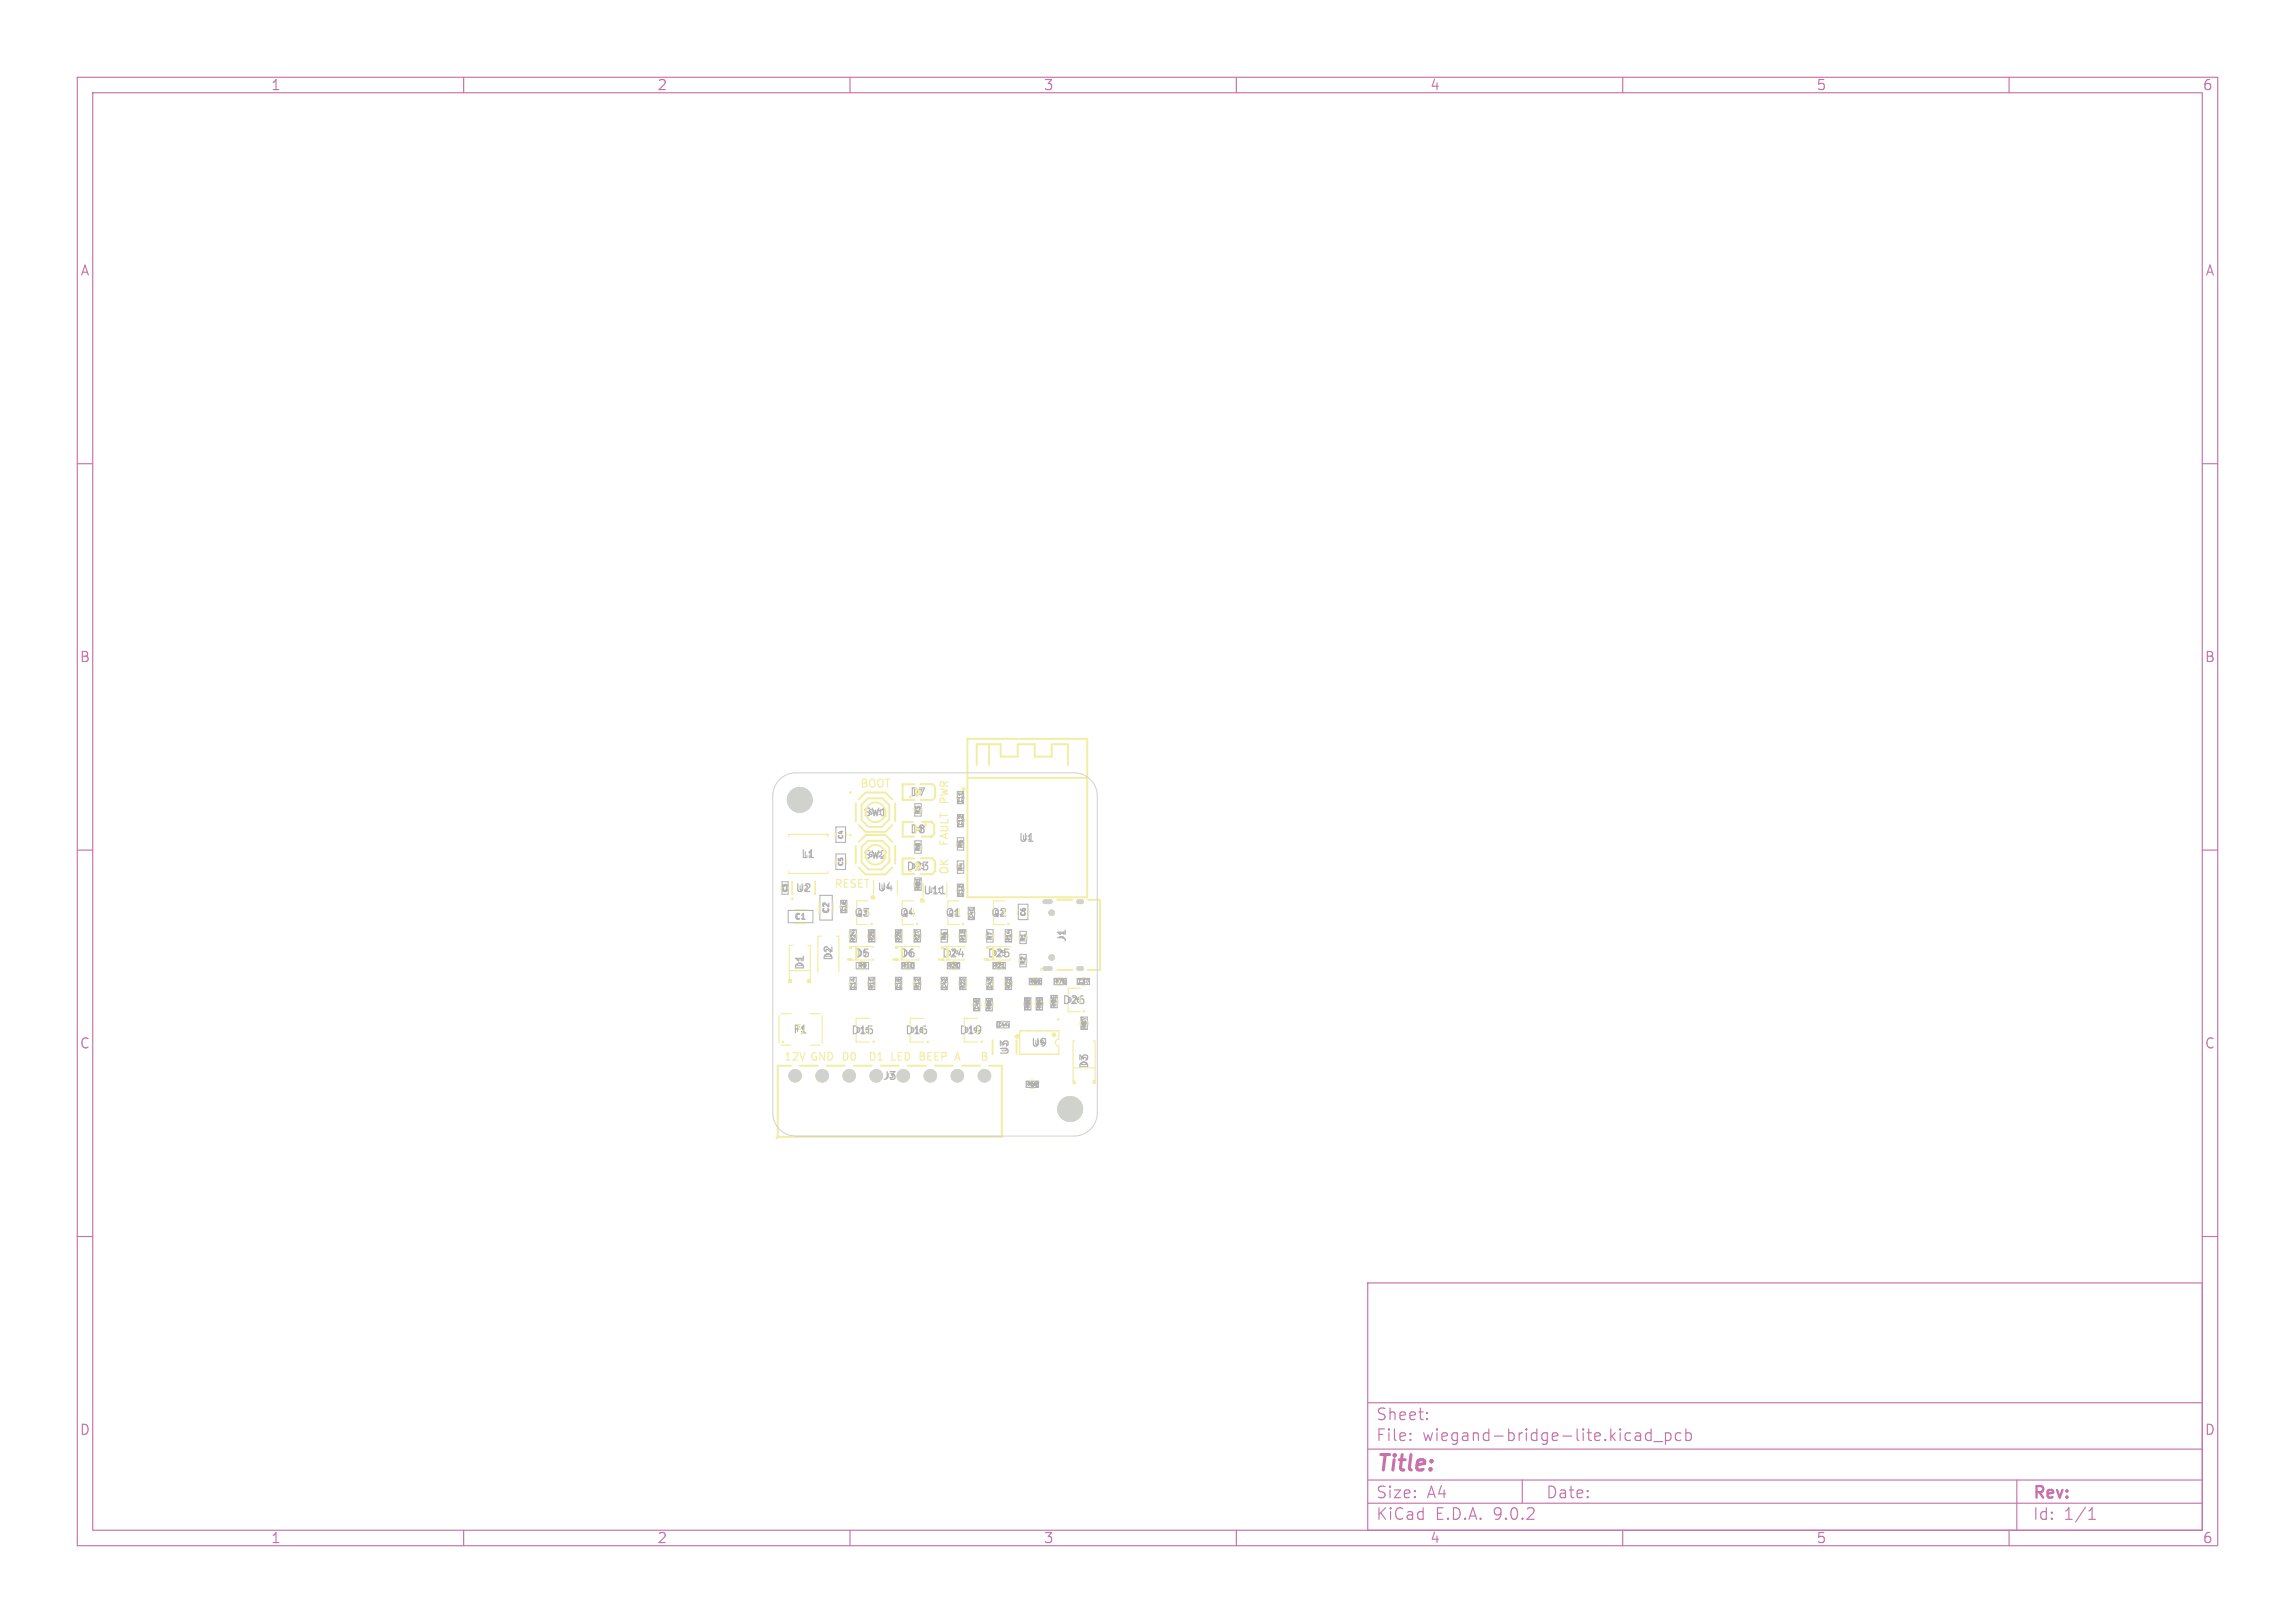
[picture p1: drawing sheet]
<svg xmlns="http://www.w3.org/2000/svg" width="297mm" height="210mm" viewBox="0 0 297 210" stroke-linecap="round" stroke-linejoin="round" font-family="sans-serif">
<defs><g id="words">
<text font-size="2.8" fill="#c872ab" x="178" y="190.9">Title:</text>
<g font-size="2.1" fill="#c872ab">
<text x="178" y="184">Sheet:</text>
<text x="178" y="186.7">File:</text>
<text x="184.1" y="186.7">wiegand-bridge-lite.kicad_pcb</text>
<text x="178" y="196.9">KiCad</text>
<text x="178" y="194.1">Size:</text>
<text x="184.7" y="194.1">A4</text>
<text x="185.7" y="196.9">E.D.A.</text>
<text x="193.3" y="196.9">9.0.2</text>
<text x="200" y="194.1">Date:</text>
<text x="263" y="194.3">Rev:</text>
<text x="263" y="196.9">Id:</text>
<text x="267.1" y="196.9">1/1</text>
</g>
<g font-size="1.8" fill="#c872ab">
<text x="35" y="11.9">1</text>
<text x="85" y="11.9">2</text>
<text x="135" y="11.9">3</text>
<text x="185" y="11.9">4</text>
<text x="235" y="11.9">5</text>
<text x="285" y="11.9">6</text>
<text x="10.3" y="35.9">A</text>
<text x="285.4" y="35.9">A</text>
<text x="10.3" y="85.9">B</text>
<text x="285.3" y="85.9">B</text>
<text x="10.3" y="135.9">C</text>
<text x="285.3" y="135.9">C</text>
<text x="10.3" y="185.9">D</text>
<text x="285.3" y="185.9">D</text>
<text x="35" y="199.9">1</text>
<text x="85" y="199.9">2</text>
<text x="135" y="199.9">3</text>
<text x="185" y="199.9">4</text>
<text x="235" y="199.9">5</text>
<text x="285" y="199.9">6</text>
</g>
<g font-size="1.4" fill="#f2eda1">
<text x="111.2" y="102.1">BOOT</text>
<text x="117.7" y="103.2">D7</text>
<text x="122.9" y="104.2" transform="rotate(-90 122.9 104.2)">PWR</text>
<text x="117.2" y="112.8">D23</text>
<text x="117.7" y="108">D8</text>
<text x="122.9" y="113.2" transform="rotate(-90 122.9 113.2)">OK</text>
<text x="122.9" y="109.6" transform="rotate(-90 122.9 109.6)">FAULT</text>
<text x="102.9" y="115.6">U2</text>
<text x="107.9" y="115.1">RESET</text>
<text x="110.5" y="118.8">Q3</text>
<text x="116.4" y="118.8">Q4</text>
<text x="122.3" y="118.8">Q1</text>
<text x="128.2" y="118.8">Q2</text>
<text x="110.5" y="124.1">D5</text>
<text x="116.4" y="124.1">D6</text>
<text x="121.8" y="124.1">D24</text>
<text x="127.7" y="124.1">D25</text>
<text x="101.4" y="137.5">12V GND D0</text>
<text x="102.6" y="133.9">F1</text>
<text x="110.1" y="134">D15</text>
<text x="112.3" y="137.5">D1</text>
<text x="115.1" y="137.5">LED BEEP A</text>
<text x="117.1" y="134">D16</text>
<text x="124.1" y="134">D19</text>
<text x="126.8" y="137.5">B</text>
</g>
<g font-size="1.4" fill="#afafaf">
<text x="111.7" y="105.8">SW1</text>
<text x="103.6" y="111.2">L1</text>
<text x="111.7" y="111.3">SW2</text>
<text x="131.8" y="109.1">U1</text>
<text x="113.5" y="115.5">U4</text>
<text x="119.4" y="115.9">U11</text>
<text x="104.2" y="125.6" transform="rotate(-90 104.2 125.6)">D1</text>
<text x="107.9" y="124.4" transform="rotate(-90 107.9 124.4)">D2</text>
<text x="138.1" y="122" transform="rotate(-90 138.1 122)">J1</text>
<text x="137.4" y="130.1">D26</text>
<text x="130.7" y="136.6" transform="rotate(-90 130.7 136.6)">U3</text>
<text x="133.4" y="135.6">U9</text>
<text x="114.2" y="139.9">J3</text>
<text x="141" y="138.4" transform="rotate(-90 141 138.4)">D3</text>
</g>
<g font-size="1.1" fill="#f2eda1">
<text x="102.7" y="119.2">C1</text>
<text x="107.5" y="118.3" transform="rotate(-90 107.5 118.3)">C2</text>
</g>
<g font-size=".8" fill="#afafaf">
<text x="112.3" y="105.5">SW1</text>
<text x="104" y="110.9">L1</text>
<text x="112.3" y="111">SW2</text>
<text x="132.2" y="108.8">U1</text>
<text x="103.3" y="115.3">U2</text>
<text x="110.9" y="118.5">Q3</text>
<text x="113.9" y="115.2">U4</text>
<text x="116.8" y="118.5">Q4</text>
<text x="120" y="115.6">U11</text>
<text x="122.7" y="118.5">Q1</text>
<text x="128.6" y="118.5">Q2</text>
<text x="103.9" y="125.2" transform="rotate(-90 103.9 125.2)">D1</text>
<text x="107.6" y="124" transform="rotate(-90 107.6 124)">D2</text>
<text x="110.9" y="123.8">D5</text>
<text x="116.8" y="123.8">D6</text>
<text x="122.5" y="123.8">D24</text>
<text x="128.4" y="123.8">D25</text>
<text x="137.8" y="121.6" transform="rotate(-90 137.8 121.6)">J1</text>
<text x="110.7" y="133.7">D15</text>
<text x="117.7" y="133.7">D16</text>
<text x="124.7" y="133.7">D19</text>
<text x="130.4" y="136.2" transform="rotate(-90 130.4 136.2)">U3</text>
<text x="133.8" y="135.3">U9</text>
<text x="140.7" y="138" transform="rotate(-90 140.7 138)">D3</text>
<text x="114.6" y="139.6">J3</text>
</g>
<g font-size=".8" fill="#f2eda1">
<text x="118.1" y="102.9">D7</text>
<text x="118.1" y="107.7">D8</text>
<text x="119.2" y="105.5" transform="rotate(-90 119.2 105.5)">R3</text>
<text x="124.7" y="107.1" transform="rotate(-90 124.7 107.1)">C12</text>
<text x="124.7" y="104.1" transform="rotate(-90 124.7 104.1)">C11</text>
<text x="109.2" y="112.2" transform="rotate(-90 109.2 112.2)">C5</text>
<text x="109.2" y="108.7" transform="rotate(-90 109.2 108.7)">C4</text>
<text x="117.9" y="112.5">D23</text>
<text x="119.2" y="110.3" transform="rotate(-90 119.2 110.3)">R8</text>
<text x="124.7" y="112.9" transform="rotate(-90 124.7 112.9)">R4</text>
<text x="124.7" y="109.9" transform="rotate(-90 124.7 109.9)">R5</text>
<text x="102" y="115.6" transform="rotate(-90 102 115.6)">C3</text>
<text x="109.6" y="118.2" transform="rotate(-90 109.6 118.2)">C16</text>
<text x="119.2" y="115.3" transform="rotate(-90 119.2 115.3)">R81</text>
<text x="124.7" y="116.1" transform="rotate(-90 124.7 116.1)">C13</text>
<text x="126.1" y="119.1" transform="rotate(-90 126.1 119.1)">C41</text>
<text x="132.8" y="118.7" transform="rotate(-90 132.8 118.7)">C6</text>
<text x="110.8" y="122" transform="rotate(-90 110.8 122)">R24</text>
<text x="110.9" y="125.4">R9</text>
<text x="113.2" y="122" transform="rotate(-90 113.2 122)">R25</text>
<text x="116.6" y="125.4">R10</text>
<text x="116.7" y="122" transform="rotate(-90 116.7 122)">R26</text>
<text x="119.1" y="122" transform="rotate(-90 119.1 122)">R27</text>
<text x="122.5" y="125.4">R20</text>
<text x="122.6" y="121.8" transform="rotate(-90 122.6 121.8)">R6</text>
<text x="125" y="122" transform="rotate(-90 125 122)">R13</text>
<text x="128.4" y="125.4">R21</text>
<text x="128.5" y="121.8" transform="rotate(-90 128.5 121.8)">R7</text>
<text x="130.9" y="122" transform="rotate(-90 130.9 122)">R14</text>
<text x="132.8" y="125" transform="rotate(-90 132.8 125)">R2</text>
<text x="132.8" y="122" transform="rotate(-90 132.8 122)">R1</text>
<text x="110.8" y="128.2" transform="rotate(-90 110.8 128.2)">C14</text>
<text x="113.2" y="128.2" transform="rotate(-90 113.2 128.2)">R11</text>
<text x="116.7" y="128.2" transform="rotate(-90 116.7 128.2)">C15</text>
<text x="119.1" y="128.2" transform="rotate(-90 119.1 128.2)">R12</text>
<text x="122.6" y="128.2" transform="rotate(-90 122.6 128.2)">C42</text>
<text x="125" y="128.2" transform="rotate(-90 125 128.2)">R22</text>
<text x="126.8" y="130.9" transform="rotate(-90 126.8 130.9)">C45</text>
<text x="128.4" y="130.9" transform="rotate(-90 128.4 130.9)">R86</text>
<text x="128.5" y="128.2" transform="rotate(-90 128.5 128.2)">C43</text>
<text x="130.9" y="128.2" transform="rotate(-90 130.9 128.2)">R23</text>
<text x="133.1" y="127.4">R65</text>
<text x="133.4" y="130.8" transform="rotate(-90 133.4 130.8)">R88</text>
<text x="134.9" y="130.8" transform="rotate(-90 134.9 130.8)">R89</text>
<text x="136.3" y="127.4">R75</text>
<text x="136.8" y="130.5" transform="rotate(-90 136.8 130.5)">R95</text>
<text x="138.1" y="129.8">D26</text>
<text x="139.3" y="127.4">C37</text>
<text x="103" y="133.6">F1</text>
<text x="128.9" y="133">C44</text>
<text x="140.7" y="133.3" transform="rotate(-90 140.7 133.3)">R87</text>
<text x="132.7" y="140.7">R68</text>
</g>
</g></defs>
<g fill="none" stroke="#c872ab" stroke-width=".15">
<path d="M10 10h277v190h-277zM12 12h273v186h-273zM60 10v2M110 10v2M160 10v2M210 10v2M260 10v2M10 60h2M285 60h2M10 110h2M285 110h2M10 160h2"/>
<path d="M177 166h108v32h-108zM285 160h2M60 198v2M110 198v2M160 198v2M177 194.5h108M177 191.5h108M177 187.5h108M177 181.5h108M182.5 186.3h.1l-.1 .1M182.5 186.3v.1M182.5 185.5v.1"/>
<path d="M182.5 185.5h.1l-.1 .1M184.7 183.6v.1M184.7 183.6h-.1l.1 .1M184.7 182.8v.1M184.7 182.8h-.1l.1 .1M197 191.5v3M210 198v2M213.7 184.9v1.5M213.7 185.5l-.5-.1-.2 .3v.4l.1 .2 .1 .1 .5-.1M214 186.5h1.2M215.5 185.5l.5-.1 .2 .3v.4l-.1 .2-.1 .1-.5-.1M215.5 185.4v1.5"/>
<path d="M217.5 185.5l-.4-.1-.3 .3v.4l.2 .2 .1 .1 .4-.1M218.2 185.5l.4-.1 .3 .3v.4l-.2 .2-.1 .1-.4-.1M218.2 184.9v1.5M260 198v2M261 191.5v6.5M270.3 196.6h.9M270.3 195.5l.4-.4v1.5"/>
</g>
<path d="M102.7 103v1M102.7 103.4h.6M103.3 103v1M103.7 104h.6M103.7 103.2l.3-.2v1M121.7 115.7h.6M137.7 143v1M137.7 143.4h.6M138.3 143v1M138.7 143.1l.4-.1 .2 .1v.1l-.6 .8h.6" fill="none" stroke="#afafaf" stroke-width=".15"/>
<g fill="none" stroke="#afafaf" stroke-width=".13">
<path d="M101.2 115.7v-1.6h.8v1.6M102 117.8h3.2v1.6h-3.2zM103 103.2v.6M103 103.5h.4M103.4 103.2v.6M103.6 103.8h.4M103.6 103.3l.2-.1v.6M106.1 115.9h1.6v3.2h-1.6zM108.2 107h1.2v2h-1.2zM108.2 110.5h1.2v2h-1.2zM108.8 116.5v1.6M109.6 116.5v1.6"/>
<path d="M118.4 110.4v-1.6h.8v1.6M118.4 105.6v-1.6h.8v1.6M118.4 115.2v-1.6h.8v1.6M119.1 113.6v.4M123.9 113v-1.6h.8v1.6M123.9 110v-1.6h.8v1.6M123.9 104v-1.6h.8v1.6M123.9 105.4v1.6M123.9 114.4v1.6M124.6 102.4v.4M124.7 105.4v1.6M124.7 114.4v1.6"/>
<path d="M125.3 119v-1.6h.8v1.6M126 117.4v.4M131.8 117h1.2v2h-1.2zM110 120.3v1.6M110 126.5v1.6M110.8 126.5v1.6M110.8 120.3v1.6M112.4 120.3v1.6M112.4 128.1v-1.6h.8v1.6M112.4 124.5v.9h-1.6M113.1 126.5v.3M113.2 120.3v1.6"/>
<path d="M115.9 120.3v1.6M115.9 126.5v1.6M116.7 125.4h1.6M116.7 126.5v1.6M116.7 120.3v1.6M118.3 120.3v1.6M118.3 126.5v1.6M119.1 120.3v1.6M119.1 126.5v1.6M121.8 121.9v-1.6h.8v1.6M121.8 126.5v1.6M122.6 125.4h1.6"/>
<path d="M122.6 126.5v1.6M124.2 120.3v1.6M124.2 126.5v1.6M125 120.3v1.6M125 126.5v1.6M126 129.2v1.6M126.8 129.2v1.6M127.6 129.2v1.6M127.7 121.9v-1.6h.8v1.6M127.7 126.5v1.6M128.4 129.2v1.6M128.5 126.5v1.6"/>
<path d="M129 132.2h1.6M129 133h1.6M129.7 125.2h.4M130.1 120.3v1.6M130.1 126.5v1.6M130.1 124.5v.9h-1.6M130.9 120.3v1.6M130.9 126.5v1.6M132 122.1v-1.6h.8v1.6M132 125.1v-1.6h.8v1.6M132.6 129.1v1.6M132.8 139.9h1.6"/>
<path d="M133.2 126.6h1.6M133.2 127.4h1.6M133.4 129.1v1.6M134.1 129.1v1.6M134.9 129.1v1.6M136 128.8v1.6M136.4 126.6h1.6M136.4 127.4h1.6M136.8 128.8v1.6M139.4 126.6h1.6M139.4 127.4h1.6M139.9 131.6v1.6"/>
<path d="M140.7 131.6v1.6M132.8 140.7h1.6M138 143.2v.6M138 143.5h.4M138.4 143.2v.6M138.6 143.2h.3l.1 .1-.4 .5h.4"/>
</g>
<g fill="none" stroke="#afafaf" stroke-width=".7">
<circle cx="102.9" cy="139.2" r=".35"/>
<circle cx="106.4" cy="139.2" r=".35"/>
<circle cx="109.9" cy="139.2" r=".35"/>
<circle cx="113.4" cy="139.2" r=".35"/>
<circle cx="116.9" cy="139.2" r=".35"/>
<circle cx="120.4" cy="139.2" r=".35"/>
<circle cx="123.9" cy="139.2" r=".35"/>
<circle cx="127.4" cy="139.2" r=".35"/>
</g>
<g fill="#afafaf" stroke="#afafaf" stroke-width=".13">
<circle cx="103.5" cy="103.5" r="1.6"/>
<circle cx="136.1" cy="123.9" r=".35"/>
<circle cx="136.1" cy="118.1" r=".35"/>
<circle cx="102.9" cy="139.2" r=".8"/>
<circle cx="106.4" cy="139.2" r=".8"/>
<circle cx="109.9" cy="139.2" r=".8"/>
<circle cx="113.4" cy="139.2" r=".8"/>
<circle cx="116.9" cy="139.2" r=".8"/>
<circle cx="120.4" cy="139.2" r=".8"/>
<circle cx="123.9" cy="139.2" r=".8"/>
<circle cx="127.4" cy="139.2" r=".8"/>
<circle cx="138.5" cy="143.5" r="1.6"/>
</g>
<path d="M135.2 116.7h.7M139.6 116.7h.4M135.2 125.3h.7M139.6 125.3h.4" fill="none" stroke="#afafaf" stroke-width=".6"/>
<g fill="none" stroke="#f2eda1" stroke-width=".15">
<path d="M116.8 118.6v1h1.4M118.2 116.6h-1.4v1M118.3 109.4v.4M119.5 114.3v1.8M122.5 114.3v1.8M123.8 112v.4M123.8 103.1v.2M131.7 117.7v.6M109.9 127.1v.3M124.8 133.8v1h1.7M125.9 129.9v.2M126.5 131.8h-1.7v1"/>
<path d="M127.9 122.5h2.8v.2M128.5 122.5v1.7M128.6 122.5v1.7M130.7 124.1v.1h-2.8M131.9 121.1v.4M133.4 139.8h.4M135.9 129.4v.4M138.2 129.9v1h1.6M139.8 127.9h-1.6v1"/>
</g>
<circle cx="119.3" cy="116.5" r=".15" fill="none" stroke="#f2eda1" stroke-width=".3"/>
<g fill="#f2eda1" stroke="#f2eda1" stroke-width=".13">
<circle cx="119.5" cy="116.6" r=".1"/>
<circle cx="127.1" cy="134.8" r=".11"/>
<circle cx="140.3" cy="130.9" r=".11"/>
<circle cx="102.5" cy="116.3" r=".1"/>
<circle cx="118.7" cy="119.6" r=".11"/>
<circle cx="131.4" cy="134.1" r=".11"/>
<circle cx="131.7" cy="134.1" r=".24"/>
<circle cx="125.2" cy="95.6" r=".11"/>
<circle cx="127.4" cy="124.2" r=".11"/>
</g>
<path d="M102.6 114.1h-.1v.2M105.4 114.1h.1v1.6h-.1" fill="none" stroke="#f2eda1" stroke-width=".2"/>
<g fill="none" stroke="#f2eda1" stroke-width=".25">
<path d="M125.2 95.6h15.5v20.5h-15.5zM126.4 99v-2.7h3.1v1.6h2.2v-1.6h2.2v1.6h2.2v-1.6h2.1v2.7M128 96.3v2.7M125.2 100.7h15.5M128.5 134.6v1.8M131.6 134.6v1.8"/>
<circle cx="124.7" cy="102.1" r=".14"/>
</g>
<path d="M127.7 122.4h.3v.3h-.3z" fill="#f2eda1"/>
<g fill="none" stroke="#f2eda1" stroke-width=".15">
<path d="M102.1 108.2v-.2h5v.2M102.1 112.8v.2h5v-.2M108.1 107.7v.6M108.7 117.2v.2M110.9 118.6v1h1.4M112.3 116.6h-1.4v1M118.3 114.2v.4M122.7 118.6v1h1.4M123.8 115.1v.2M124.1 116.6h-1.4v1M128.6 118.6v1h1.4M130 116.6h-1.4v1"/>
<path d="M100.8 131.4v3.6M101.1 131.2h1.3M101.1 135.2h1.2M104.9 131.2h1.2M104.9 135.2h1.2M105.8 121.1v4.7M105.9 121.1h.4M106.4 131.4v3.6M108.2 121.1h.4v4.7M112.3 127v.5M118.2 120.9v.4M121.7 120.9v.4"/>
<path d="M121.7 127.1v.3M124.1 120.9v.4M124.1 127v.5M127.6 120.9v.4M130 127v.5M131.9 124.1v.4M132.5 129.7v.4M138.9 138.2h2.8M139.1 134.7h-.2v5.2M141.7 134.7h-.2M141.7 134.7v5.2"/>
</g>
<g fill="#f2eda1" stroke="#f2eda1" stroke-width=".13">
<circle cx="101.3" cy="134.8" r=".11"/>
<circle cx="124.6" cy="119.6" r=".1"/>
<circle cx="112.8" cy="119.6" r=".1"/>
<circle cx="130.5" cy="119.6" r=".11"/>
<circle cx="107.1" cy="108" r=".11"/>
<circle cx="141.6" cy="139.9" r=".11"/>
</g>
<path d="M118.4 101.5h-1.6v2h1.6M118.4 111.1h-1.6v2h1.6M119.1 111.1h1.5l.4 .4v1.2l-.4 .4h-1.5M119.1 101.5h1.5l.4 .4v1.2l-.4 .4h-1.5" fill="none" stroke="#f2eda1" stroke-width=".25"/>
<g fill="#f2eda1">
<path d="M138.8 139.8h.4v.5h-.4z"/>
<path d="M141.4 139.8h.4v.5h-.4z"/>
</g>
<path d="M125.2 118.1v.2M102.1 125.6h2.8M102.1 122.3v4.7M102.2 122.3h.4M104.5 122.3h.4v4.7" fill="none" stroke="#f2eda1" stroke-width=".15"/>
<circle cx="104.8" cy="127" r=".1" fill="#f2eda1" stroke="#f2eda1" stroke-width=".13"/>
<g fill="#f2eda1">
<path d="M102.1 126.7h.4v.4h-.4z"/>
<path d="M104.5 126.6h.4v.5h-.4z"/>
</g>
<path d="M101.1 114.8v.2M102.9 117.7h1.4M123.8 109v.4M123.8 106.1v.2M118.2 127v.5M122 122.5h2.8v.2M122 124.2h2.8M122.5 122.5v1.7M122.7 122.5v1.7M127.6 127.1v.3M130 120.9v.4M133.8 126.5h.4" fill="none" stroke="#f2eda1" stroke-width=".15"/>
<g fill="none" stroke="#f2eda1" stroke-width=".25">
<path d="M110.8 103.9v2.4M111.1 106.8l.9 .9h2.6l.9-.9M111.1 103.4l.9-.8h2.6l.9 .8M111.5 104.1l.8-.8h1.9l.9 .9v1.8l-1 1h-1.7l-.9-.9zM115.8 103.9v2.4M118.2 106.4h-1.4v1.9h1.5M119.3 106.4h1.2l.4 .3v1.2l-.4 .4h-1.2M136.8 116.4h2M140.7 116.4h1.5M142.4 116.5v9h-1.6M136.8 125.5h2"/>
<circle cx="113.3" cy="105.1" r="1.28"/>
</g>
<g fill="#f2eda1" stroke="#f2eda1" stroke-width=".13">
<circle cx="120.5" cy="106.4" r=".12"/>
<circle cx="120.5" cy="108.2" r=".12"/>
<circle cx="110" cy="102.6" r=".11"/>
<circle cx="134.7" cy="125.4" r=".11"/>
<circle cx="121.6" cy="124.1" r=".11"/>
</g>
<path d="M121.8 122.4h.3v.3h-.3z" fill="#f2eda1"/>
<path d="M112.3 120.9v.4M116.1 122.5h2.8v.2M116.6 122.5v1.7M116.8 122.5v1.7M118.9 124.1v.1h-2.8" fill="none" stroke="#f2eda1" stroke-width=".15"/>
<circle cx="115.7" cy="124.1" r=".1" fill="#f2eda1" stroke="#f2eda1" stroke-width=".13"/>
<g fill="#f2eda1">
<path d="M115.9 122.4h.3v.3h-.3z"/>
<path d="M115.9 124h.3v.3h-.3z"/>
</g>
<path d="M106 116.7v1.5M108.1 111.2v.6M109.9 120.9v.4M110.2 122.5h2.8v.2M110.8 122.5v1.7M110.9 122.5v1.7M113 124.1v.1h-2.8M115.8 120.9v.4M129.7 132.1h.2M137 126.5h.4M139.8 132.2v.4" fill="none" stroke="#f2eda1" stroke-width=".15"/>
<circle cx="109.7" cy="124.2" r=".11" fill="#f2eda1" stroke="#f2eda1" stroke-width=".13"/>
<g fill="#f2eda1">
<path d="M110 122.4h.3v.3h-.3z"/>
<path d="M110 124h.3v.3h-.3z"/>
</g>
<path d="M113.1 113.9v1.8M116.1 113.9v1.8M118.3 104.6v.4M110.8 133.8v1h1.7M112.5 131.8h-1.7v1M115.8 127.1v.3M117.8 133.8v1h1.7M119.5 131.8h-1.7v1M127.5 129.8v.4M132 133.4h5v1.1a.44 .44 0 0 0-.4 .4 .44 .44 0 0 0 .4 .5v1h-5zM134 129.7v.4M140.1 126.5h.2" fill="none" stroke="#f2eda1" stroke-width=".15"/>
<g fill="#f2eda1" stroke="#f2eda1" stroke-width=".13">
<circle cx="113.1" cy="134.8" r=".11"/>
<circle cx="120.1" cy="134.8" r=".11"/>
<circle cx="100.5" cy="147.2" r=".1"/>
<circle cx="110" cy="108" r=".11"/>
<circle cx="137" cy="131.9" r=".1"/>
<circle cx="113.1" cy="116.2" r=".1"/>
<circle cx="103.5" cy="103.5" r="1.6"/>
<circle cx="136.1" cy="123.9" r=".35"/>
<circle cx="136.1" cy="118.1" r=".35"/>
<circle cx="102.9" cy="139.2" r=".8"/>
<circle cx="106.4" cy="139.2" r=".8"/>
<circle cx="109.9" cy="139.2" r=".8"/>
<circle cx="113.4" cy="139.2" r=".8"/>
<circle cx="116.9" cy="139.2" r=".8"/>
<circle cx="120.4" cy="139.2" r=".8"/>
<circle cx="123.9" cy="139.2" r=".8"/>
<circle cx="127.4" cy="139.2" r=".8"/>
<circle cx="138.5" cy="143.5" r="1.6"/>
</g>
<g fill="none" stroke="#f2eda1" stroke-width=".25">
<path d="M110.8 109.4v2.4M111.1 112.3l.9 .9h2.6l.9-.9M111.1 108.9l.9-.8h2.6l.9 .8M111.5 109.6l.8-.8h1.9l.9 .9v1.8l-1 1h-1.7l-.9-.9zM115.8 109.4v2.4M102.3 137.9h-1.7v9.2h29.1v-9.2h-1.7M103.5 137.9h2.3M107 137.9h2.3M110.5 137.9h2.3M114 137.9h2.3M117.5 137.9h2.3M121 137.9h2.3"/>
<path d="M124.5 137.9h2.3"/>
<circle cx="113.3" cy="110.6" r="1.28"/>
</g>
<g fill="none" stroke="#f2eda1" stroke-width=".3">
<circle cx="112.9" cy="116.1" r=".15"/>
<circle cx="136.4" cy="133.9" r=".15"/>
</g>
<path d="M135.2 116.7h.7M139.6 116.7h.4M135.2 125.3h.7M139.6 125.3h.4" fill="none" stroke="#f2eda1" stroke-width=".6"/>
<path d="M100.9 100.9a3 3 0 0 1 2.1-.9h36a3 3 0 0 1 3 3v41a3 3 0 0 1-3 3h-36a3 3 0 0 1-3-3v-41a3 3 0 0 1 .9-2.1z" fill="none" stroke="#d0d2cd" stroke-width=".13"/>
<g fill="#d0d2cd" stroke="#d0d2cd" stroke-width=".13">
<circle cx="103.5" cy="103.5" r="1.6"/>
<circle cx="136.1" cy="123.9" r=".35"/>
<circle cx="136.1" cy="118.1" r=".35"/>
<circle cx="102.9" cy="139.2" r=".8"/>
<circle cx="106.4" cy="139.2" r=".8"/>
<circle cx="109.9" cy="139.2" r=".8"/>
<circle cx="113.4" cy="139.2" r=".8"/>
<circle cx="116.9" cy="139.2" r=".8"/>
<circle cx="120.4" cy="139.2" r=".8"/>
<circle cx="123.9" cy="139.2" r=".8"/>
<circle cx="127.4" cy="139.2" r=".8"/>
<circle cx="138.5" cy="143.5" r="1.6"/>
</g>
<path d="M135.2 116.7h.7M139.6 116.7h.4M135.2 125.3h.7M139.6 125.3h.4" fill="none" stroke="#d0d2cd" stroke-width=".6"/>
<use href="#words"/>
</svg>
